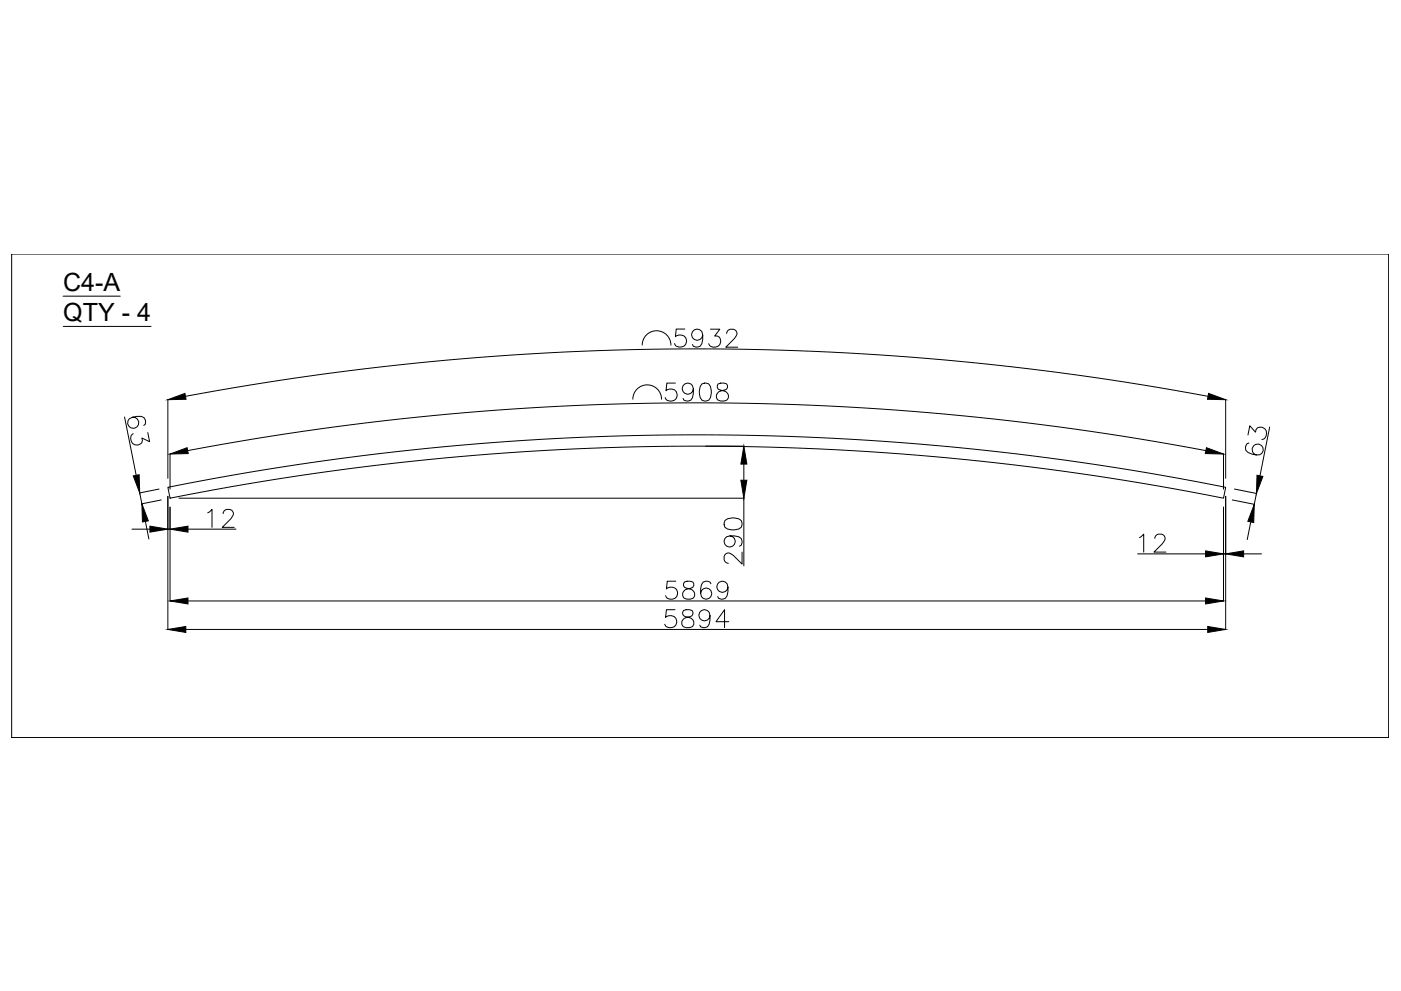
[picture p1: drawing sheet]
<svg xmlns="http://www.w3.org/2000/svg" width="594mm" height="420mm" viewBox="0 0 594 420" stroke-linecap="round" stroke-linejoin="round" font-family="sans-serif">
<defs><g id="words">
<g font-size="10.6">
<text x="26.8" y="123.3">C4-A</text>
<text x="26.8" y="136.1">QTY - 4</text>
</g>
</g></defs>
<!-- layer: 0 -->
<g fill="none" stroke="#000" stroke-width=".42">
<path d="M4.9 107.7h584v205.1h-584zM588.9 107.7h.1M588.9 107.7v205.1M26.8 125.6h24.2M26.8 138.4h37.2M290.4 139.5h-3.6l-.4 3.3a2.69 2.69 0 0 1 4.1-.1 2.69 2.69 0 0 1-.6 4.1 2.69 2.69 0 0 1-3.9-1.1M301.3 139.6h3.9l-2.1 2.9a2.44 2.44 0 0 1 2.5 2.8 2.44 2.44 0 0 1-3.3 1.9l-1.1-.4-.7-1.1M272.3 146.3a6.1 6.1 0 0 1 6.1-6.1 6.1 6.1 0 0 1 6.1 6.1M298 142.1a2.37 2.37 0 0 1-3.3 2 2.37 2.37 0 0 1-.9-3.7 2.37 2.37 0 0 1 3.8 .2 6.9 6.9 0 0 1-.7 6.2 2.23 2.23 0 0 1-3.3-.7M308.1 141.4a1.87 1.87 0 0 1 1.5-1.8h1.4a1.85 1.85 0 0 1 1.1 2.9l-4.3 4.7h5M52.8 176.8l4.9 24.7M56.2 176.9a2.36 2.36 0 0 1 2.6 2.8 2.36 2.36 0 0 1-3.4 1.6 2.36 2.36 0 0 1-.6-3.8 6.9 6.9 0 0 1 6.2-.5 2.25 2.25 0 0 1 0 3.4"/>
<path d="M71.2 169.4v33.4M78.7 168a1178.2 1178.2 0 0 1 433.6 0M268.3 169.3a6.1 6.1 0 0 1 6.1-6.1 6.1 6.1 0 0 1 6.1 6.1M286.4 162.4h-3.6l-.4 3.3a2.69 2.69 0 0 1 4.1-.1 2.69 2.69 0 0 1-.5 4 2.69 2.69 0 0 1-3.9-1M294 165a2.37 2.37 0 0 1-3.2 2 2.37 2.37 0 0 1-1-3.7 2.37 2.37 0 0 1 3.8 .2 6.8 6.8 0 0 1-.7 6.2 2.23 2.23 0 0 1-3.2-.8M297.6 162.8a2.49 2.49 0 0 1 3.7 1.1 6.3 6.3 0 0 1-.8 5.8 2.46 2.46 0 0 1-3.6-1.1 6.2 6.2 0 0 1 .7-5.8zM304.5 162.8a1.52 1.52 0 0 0 .7 2.5 3.5 3.5 0 0 1 3.7 2.2 1.99 1.99 0 0 1-1.8 2.5h-1.5a2.18 2.18 0 0 1-1.9-2.3 2.18 2.18 0 0 1 2.3-2l1.4-.4a1.54 1.54 0 0 0 .7-2.5l-1-.4zM519.7 169.4v33.4M62.7 183.4l.7 3.9-3.2-1.6a2.45 2.45 0 0 1-2.3 3.1 2.45 2.45 0 0 1-2.5-2.9l.2-1.1 .9-.9M72.1 192.4v15M79.6 191.1a1160.5 1160.5 0 0 1 431.7 0M299.3 189.2h16.2"/>
<path d="M315.4 196.8v6.8M518.8 192.4v15M529.2 184.4l.8-3.9 2.4 2.7a2.45 2.45 0 0 1 3.2-2 2.45 2.45 0 0 1 1.3 3.7l-.6 1-1.2 .5M529.6 187.8a2.25 2.25 0 0 0-1.3 3.1 6.8 6.8 0 0 0 5.9 1.9 2.36 2.36 0 0 0 .9-3.7 2.36 2.36 0 0 0-3.8 .2 2.36 2.36 0 0 0 1.4 3.6M538.4 181.1l-4.1 20.7M59.2 209l1 4.6M67.5 207.3l-8.4 1.7M68.4 212l-8.3 1.6M71.2 206.6a1141.4 1141.4 0 0 1 448.5 0l-.9 4.6a1141.7 1141.7 0 0 0-446.7 0zM71.2 210.4v56.6M72.1 215v39.9M75.9 211.2h239.6"/>
<path d="M88.1 217.4l1.8-1.4v7.6M94.6 217.8a1.89 1.89 0 0 1 1.5-1.8h1.4a1.87 1.87 0 0 1 1.1 2.9l-4.3 4.7h5M315.4 211.2v28.7M518.8 215v39.9M519.7 210.4v56.6M522.5 212l9.5 1.8M523.5 207.3l9.4 1.9M532.8 209.2l-.9 4.6M56 224.3h7.6M61.6 221.1l1.5 7.4M71.2 224.3h.9M79.7 224.3h20.4"/>
<path d="M307.4 220.7a5.9 5.9 0 0 1 6.9 0 2.48 2.48 0 0 1-1.1 3.6 6.3 6.3 0 0 1-5.8-.7l-.3-1.1zM309.6 227.2a2.36 2.36 0 0 1 2 3.3 2.36 2.36 0 0 1-3.7 .9 2.36 2.36 0 0 1 .2-3.8 6.9 6.9 0 0 1 6.2 .7 2.24 2.24 0 0 1-.7 3.3M314.7 234.1v5.1l-3.7-3.7a2.29 2.29 0 0 0-3.6-.3l-.3 .7v1.5a1.9 1.9 0 0 0 1.8 1.4M482.4 234.8h28.8M483.2 227.9l1.8-1.4v7.6M489.7 228.3a1.88 1.88 0 0 1 1.4-1.8h1.5a1.86 1.86 0 0 1 1.1 2.9l-4.4 4.7h5.1M518.8 234.8h.9M527.3 234.8h7.7M530.4 221.3l-1.5 7.4M79.7 254.8h431.5M286.2 258.5h-3.6l-.4 3.3a2.69 2.69 0 0 1 4.1-.1 2.69 2.69 0 0 1-.5 4 2.69 2.69 0 0 1-3.9-1M286.6 246.4h-3.6l-.4 3.3a2.69 2.69 0 0 1 4.1-.1 2.69 2.69 0 0 1-.5 4 2.69 2.69 0 0 1-4-1"/>
<path d="M289.8 258.9a1.54 1.54 0 0 0 .8 2.5 3.5 3.5 0 0 1 3.6 2.2 1.96 1.96 0 0 1-1.8 2.5h-1.5a2.18 2.18 0 0 1-1.9-2.3 2.18 2.18 0 0 1 2.3-2l1.4-.4a1.52 1.52 0 0 0 .8-2.5l-1.1-.4zM290.2 246.8a1.54 1.54 0 0 0 .7 2.5 3.5 3.5 0 0 1 3.7 2.2 1.98 1.98 0 0 1-1.9 2.5h-1.4a2.18 2.18 0 0 1-1.9-2.3 2.18 2.18 0 0 1 2.3-2l1.4-.4a1.54 1.54 0 0 0 .7-2.5l-1.1-.4zM301.4 247.5a2.19 2.19 0 0 0-2.1-1.1 2.19 2.19 0 0 0-1.8 1.5 5.5 5.5 0 0 0 .7 5.8 2.36 2.36 0 0 0 3.4-1.1 2.36 2.36 0 0 0-1.6-3.2 2.36 2.36 0 0 0-2.9 2.1M308.7 249a2.37 2.37 0 0 1-3.2 2 2.37 2.37 0 0 1-1-3.7 2.37 2.37 0 0 1 3.8 .2 6.8 6.8 0 0 1-.7 6.2 2.24 2.24 0 0 1-3.3-.8M78.8 266.9h433.3M301.1 261a2.36 2.36 0 0 1-3.3 2 2.36 2.36 0 0 1-.9-3.7 2.36 2.36 0 0 1 3.8 .3 6.9 6.9 0 0 1-.7 6.1 2.26 2.26 0 0 1-3.3-.7M309.1 263.6h-5.5l3.6-5.1v7.6M4.9 312.8h584M588.9 312.8h.1"/>
</g>
<g fill="#000" stroke="#000" stroke-width=".42">
<path d="M71.2 169.5l7.2-2.7 .5 2.5zM512.5 166.8l7.2 2.7-7.7-.2zM72.1 192.5l7.2-2.7 .5 2.5zM315.4 189.2l1.3 7.6h-2.5zM511.6 189.8l7.2 2.7-7.7-.2zM56.5 201.8l2.5-.5 .2 7.7zM314.2 203.6h2.5l-1.3 7.6zM533 201.5l2.5 .5-2.7 7.2zM60.2 213.6l2.7 7.2-2.5 .5zM63.6 223.1l7.6 1.2-7.6 1.3zM72.1 224.3l7.6-1.2v2.5zM511.2 233.6l7.6 1.2-7.6 1.3z"/>
<path d="M519.7 234.8l7.6-1.2v2.5zM531.9 213.8l-.3 7.7-2.5-.5zM72.1 254.8l7.6-1.3v2.6zM511.2 253.5l7.6 1.3-7.6 1.3zM71.2 266.9l7.6-1.3v2.5zM512.1 265.6l7.6 1.3-7.6 1.2z"/>
</g>
<use href="#words"/>
</svg>
